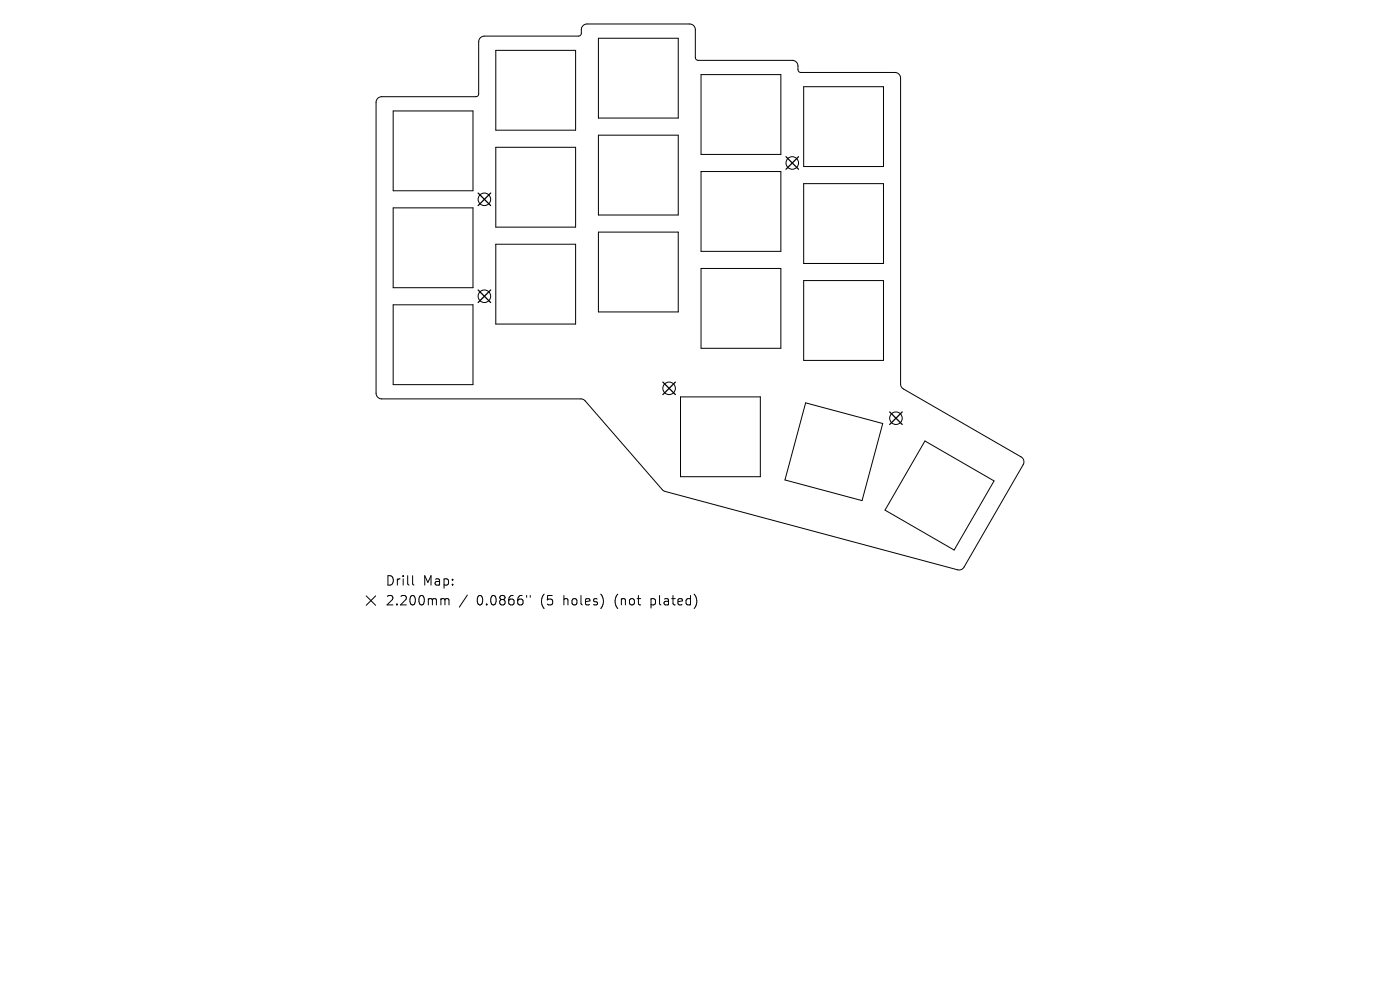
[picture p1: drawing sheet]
<svg xmlns="http://www.w3.org/2000/svg" width="297mm" height="210mm" viewBox="0 0 297 210" stroke-linecap="round" stroke-linejoin="round" font-family="sans-serif">
<defs><g id="words">
<g font-size="2.8">
<text x="81.7" y="124.5">Drill</text>
<text x="89.7" y="124.5">Map:</text>
<text x="81.7" y="128.7">2.200mm</text>
<text x="101.1" y="128.7">0.0866&quot;</text>
<text x="114.9" y="128.7">(5</text>
<text x="119.8" y="128.7">holes)</text>
<text x="130.9" y="128.7">(not</text>
<text x="138.7" y="128.7">plated)</text>
</g>
</g></defs>
<g fill="none" stroke="#000" stroke-width=".21">
<path d="M105.2 10.7h16.9v16.9h-16.9zM127 8.1h16.9v16.9h-16.9zM148.7 15.8h17v17h-17zM170.5 18.4h16.9v16.9h-16.9zM80.1 20.9l.9-.4 20.2-.1 .4-.5v-11a1.21 1.21 0 0 1 1.2-1.2h20l.5-.4v-1a1.21 1.21 0 0 1 1.2-1.2h21.8a1.21 1.21 0 0 1 1.2 1.2v5.9l.2 .4 .3 .2h20.1a1.21 1.21 0 0 1 1.2 1.2v1l.5 .4h20a1.21 1.21 0 0 1 1.3 1.2v65.3l.6 .6 24.9 14.4a1.21 1.21 0 0 1 .5 1.7l-12.6 21.7-.5 .5-.6 .1-62.5-16.7-.4-.3-16.4-18.9-.5-.3-42.6-.1a1.21 1.21 0 0 1-1.2-1.2v-61.7zM83.4 23.5h16.9v17h-16.9zM105.2 31.2h16.9v17h-16.9zM127 28.7h16.9v16.9h-16.9zM148.7 36.4h17v16.9h-17zM170.5 39h16.9v16.9h-16.9zM83.4 44.1h16.9v16.9h-16.9zM105.2 51.8h16.9v16.9h-16.9z"/>
<path d="M127 49.2h16.9v17h-16.9zM148.7 56.9h17v17h-17zM170.5 59.5h16.9v17h-16.9zM83.4 64.7h16.9v16.9h-16.9zM144.4 84.2h16.9v16.9h-16.9zM170.9 85.5l16.4 4.3-4.4 16.4-16.4-4.4zM196.2 93.5l14.7 8.5-8.5 14.7-14.6-8.5zM77.7 126.4l2 2M79.7 126.4l-2 2M87.5 122.1v1.7l.3 .3M93.8 127l.5 .1 .1 .2M94.4 127.3l.3-.3 .5 .1v1.2"/>
<path d="M94.4 127.3v1M99.2 126.2l-1.8 2.6M111.7 126.3v.4M112.5 126.3v.4"/>
<circle cx="168.1" cy="34.6" r="1.33"/>
<circle cx="102.8" cy="42.3" r="1.33"/>
<circle cx="102.8" cy="62.8" r="1.33"/>
<circle cx="141.9" cy="82.4" r="1.33"/>
<circle cx="190.1" cy="88.7" r="1.33"/>
</g>
<path d="M166.7 33.2l2.7 2.7M169.4 33.2l-2.7 2.7M101.4 41l2.7 2.6M104.1 41l-2.7 2.6M101.4 61.5l2.7 2.7M104.1 61.5l-2.7 2.7M140.6 81l2.7 2.7M143.3 81l-2.7 2.7M188.7 87.4l2.7 2.6M191.4 87.4l-2.7 2.6" fill="none" stroke="#000" stroke-width=".27"/>
<use href="#words"/>
</svg>
